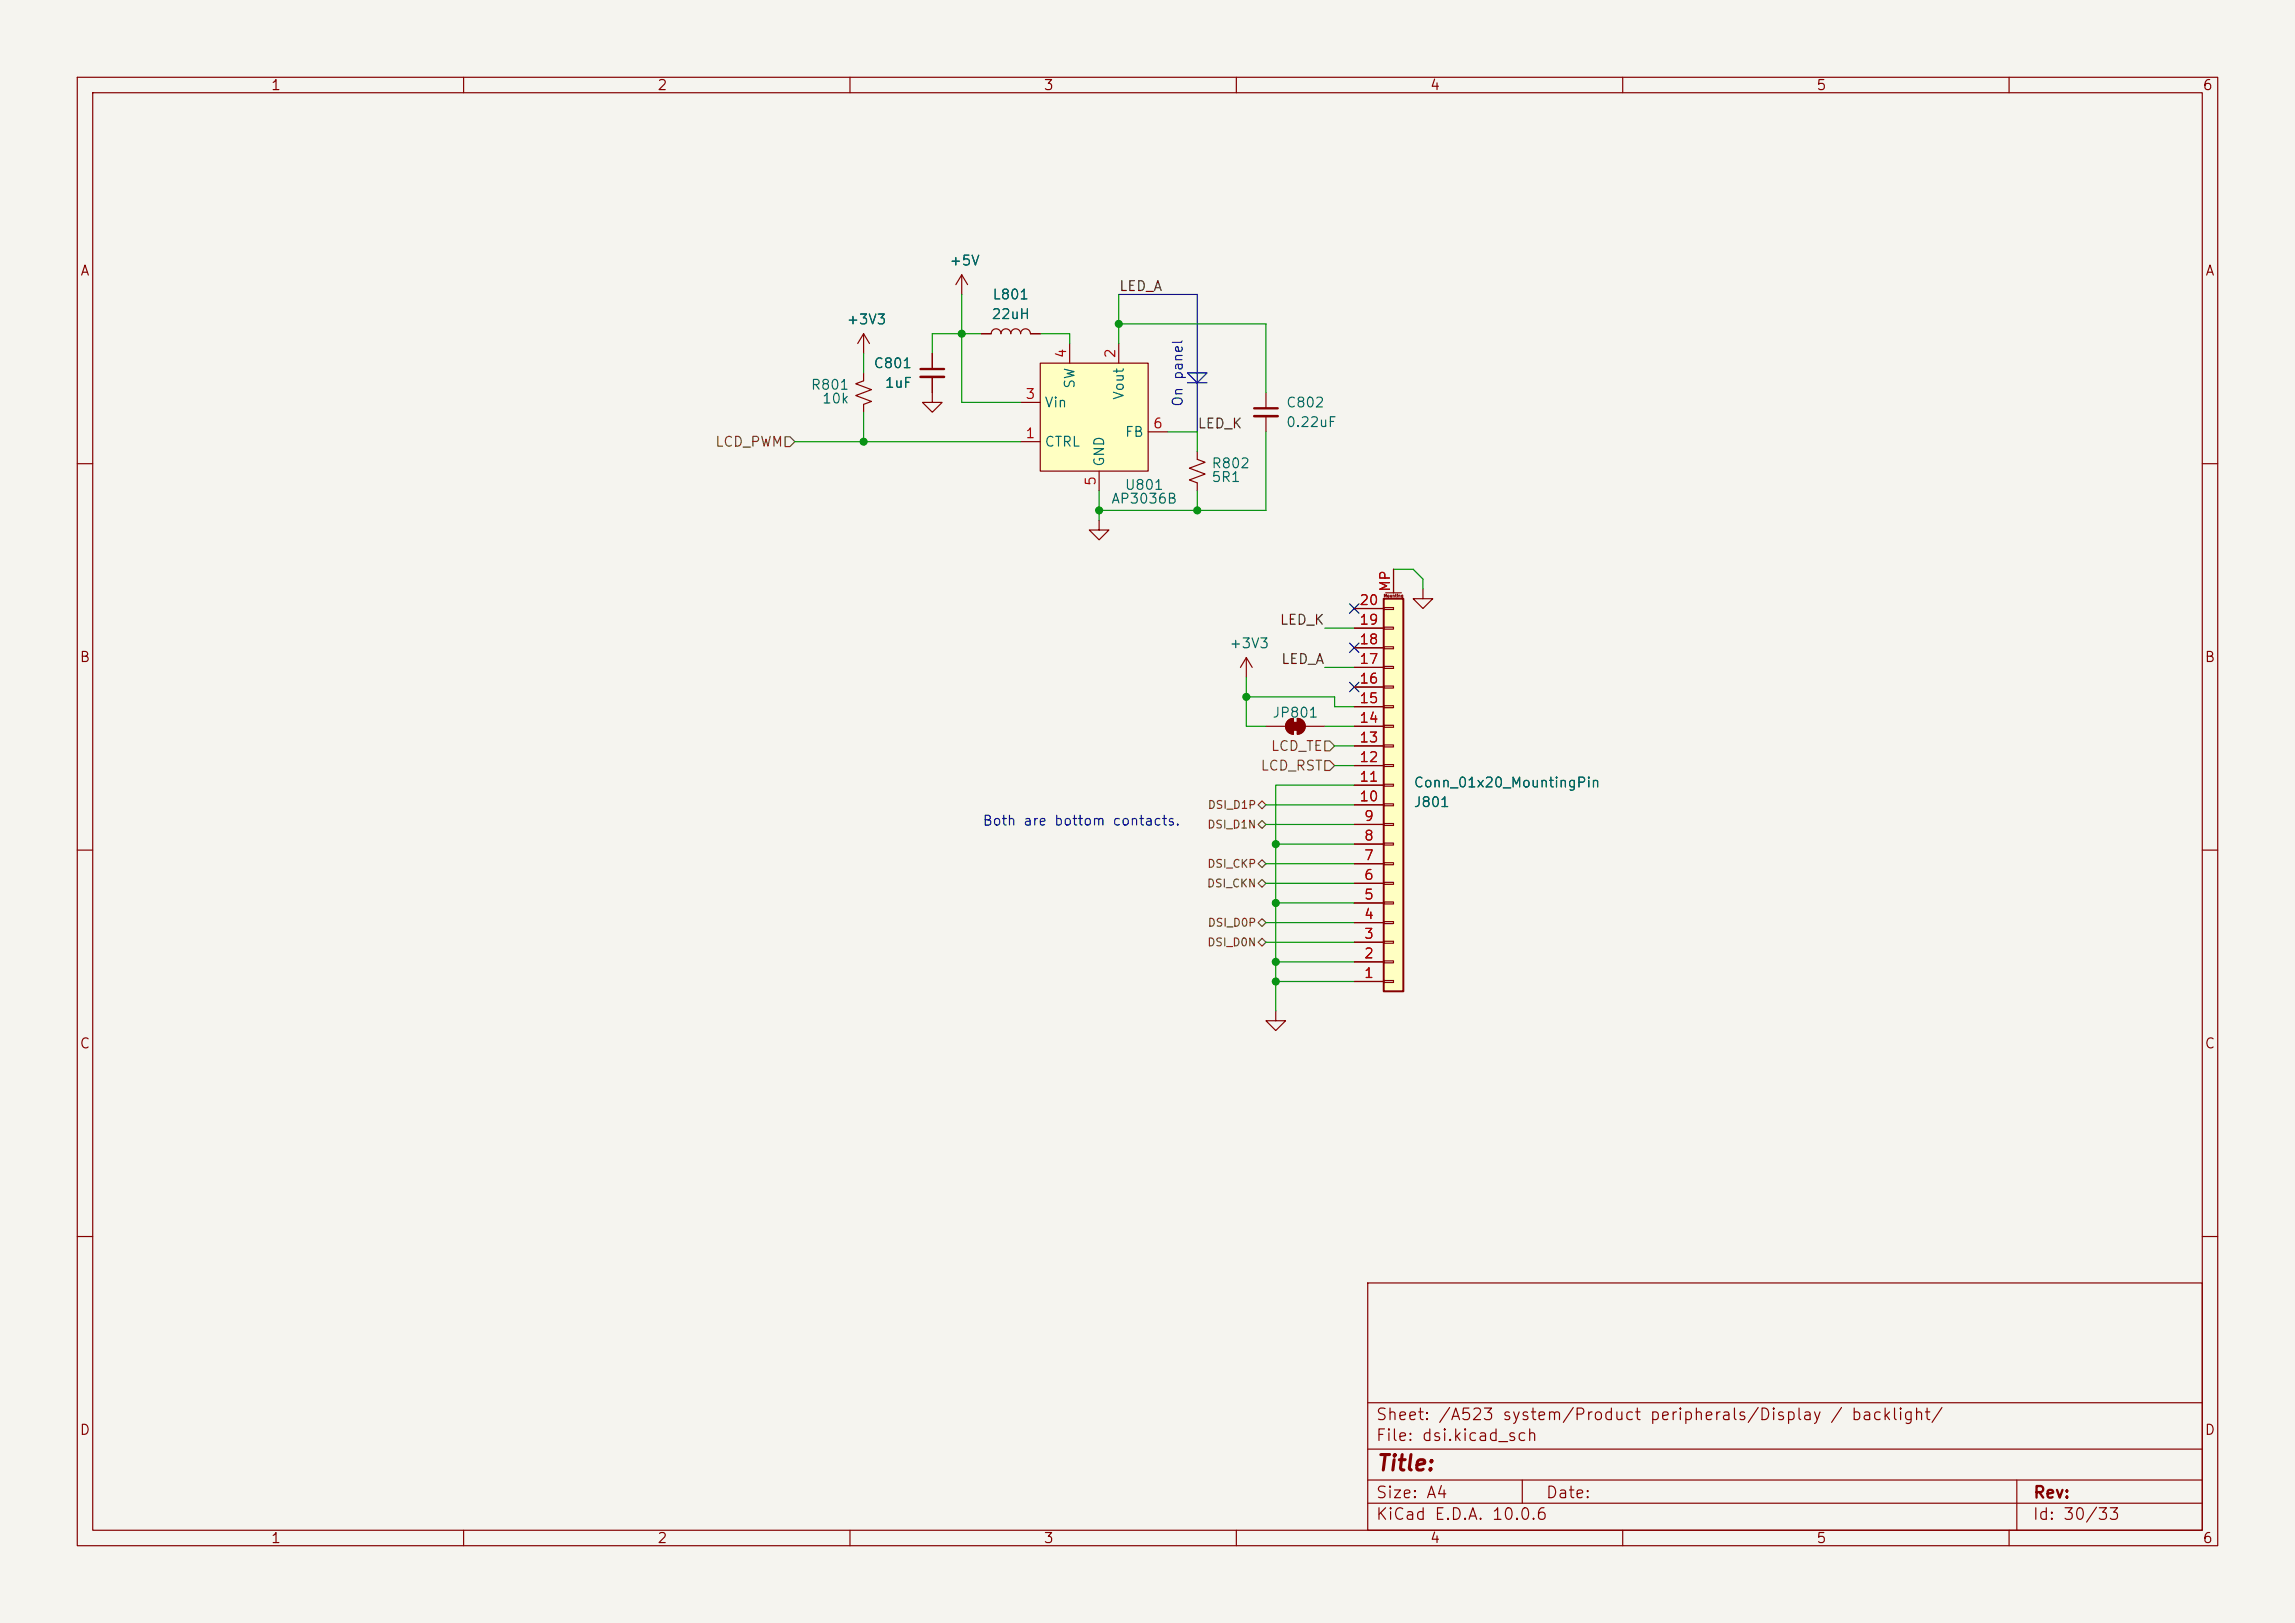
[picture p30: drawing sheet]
<svg xmlns="http://www.w3.org/2000/svg" width="297mm" height="210mm" viewBox="0 0 297 210" stroke-linecap="round" stroke-linejoin="round" font-family="sans-serif">
<defs><g id="words">
<text font-size="2" fill="#840000" x="178" y="190.8">Title:</text>
<g font-size="1.5" fill="#840000">
<text x="178" y="184.1">Sheet: /A523 system/Product peripherals/Display / backlight/</text>
<text x="178" y="186.8">File: dsi.kicad_sch</text>
<text x="178" y="197">KiCad E.D.A. 10.0.6</text>
<text x="178" y="194.2">Size: A4</text>
<text x="200" y="194.2">Date:</text>
<text x="263" y="197">Id: 30/33</text>
<text x="263" y="194.2">Rev:</text>
</g>
<g font-size="1.3" fill="#840000">
<text x="35" y="12">1</text>
<text x="85" y="12">2</text>
<text x="135" y="12">3</text>
<text x="185" y="12">4</text>
<text x="235" y="12">5</text>
<text x="285" y="12">6</text>
<text x="10.3" y="36">A</text>
<text x="285.3" y="36">A</text>
<text x="10.2" y="86">B</text>
<text x="285.2" y="86">B</text>
<text x="10.2" y="136">C</text>
<text x="285.2" y="136">C</text>
<text x="10.2" y="186">D</text>
<text x="285.2" y="186">D</text>
<text x="35" y="200">1</text>
<text x="85" y="200">2</text>
<text x="135" y="200">3</text>
<text x="185" y="200">4</text>
<text x="235" y="200">5</text>
<text x="285" y="200">6</text>
</g>
<g font-size="1.3" fill="#006464">
<text x="122.8" y="34.7">+5V</text>
<text x="128.2" y="41.6">22uH</text>
<text x="128.4" y="39.1">L801</text>
<text x="109.5" y="42.3">+3V3</text>
<text x="113" y="48">C801</text>
<text x="104.8" y="50.7">R801</text>
<text x="106.3" y="52.5">10k</text>
<text x="114.4" y="50.5">1uF</text>
<text x="135.1" y="53">Vin</text>
<text x="139.4" y="50.4" transform="rotate(-90 139.4 50.4)">SW</text>
<text x="145.7" y="51.8" transform="rotate(-90 145.7 51.8)">Vout</text>
<text x="166.4" y="53">C802</text>
<text x="135.1" y="58.1">CTRL</text>
<text x="145.5" y="56.8">FB</text>
<text x="166.4" y="55.6">0.22uF</text>
<text x="143.2" y="60.5" transform="rotate(-90 143.2 60.5)">GND</text>
<text x="143.7" y="65.5">AP3036B</text>
<text x="145.5" y="63.7">U801</text>
<text x="156.7" y="60.9">R802</text>
<text x="156.7" y="62.7">5R1</text>
<text x="159" y="84.2">+3V3</text>
<text x="164.6" y="93.2">JP801</text>
<text x="182.9" y="104.7">J801</text>
<text x="182.9" y="102.2">Conn_01x20_MountingPin</text>
</g>
<g font-size="1.3" fill="#0f0f0f">
<text x="144.8" y="38">LED_A</text>
<text x="154.9" y="55.8">LED_K</text>
<text x="165.5" y="81.2">LED_K</text>
<text x="165.7" y="86.2">LED_A</text>
</g>
<g font-size="1.3" fill="#a90000">
<text x="138.3" y="46.5" transform="rotate(-90 138.3 46.5)">4</text>
<text x="144.6" y="46.5" transform="rotate(-90 144.6 46.5)">2</text>
<text x="132.6" y="51.9">3</text>
<text x="132.6" y="57">1</text>
<text x="149.1" y="55.7">6</text>
<text x="142.1" y="63" transform="rotate(-90 142.1 63)">5</text>
<text x="180.2" y="76.7" transform="rotate(-90 180.2 76.7)">MP</text>
<text x="175.8" y="83.7">18</text>
<text x="175.8" y="81.1">19</text>
<text x="175.8" y="78.6">20</text>
<text x="175.8" y="88.8">16</text>
<text x="175.8" y="86.2">17</text>
<text x="175.8" y="93.8">14</text>
<text x="175.8" y="91.3">15</text>
<text x="175.8" y="101.5">11</text>
<text x="175.8" y="98.9">12</text>
<text x="175.8" y="96.4">13</text>
<text x="175.8" y="104">10</text>
<text x="176.4" y="106.5">9</text>
<text x="176.4" y="111.6">7</text>
<text x="176.4" y="109.1">8</text>
<text x="176.4" y="119.2">4</text>
<text x="176.4" y="116.7">5</text>
<text x="176.4" y="114.2">6</text>
<text x="176.4" y="124.3">2</text>
<text x="176.4" y="121.8">3</text>
<text x="176.4" y="126.9">1</text>
</g>
<g font-size="1.3" fill="#0000c2">
<text x="153.4" y="52.7" transform="rotate(-90 153.4 52.7)">On panel</text>
<text x="127.1" y="107.1">Both are bottom contacts.</text>
</g>
<g font-size="1.3" fill="#725600">
<text x="92.5" y="58.1">LCD_PWM</text>
<text x="163" y="100">LCD_RST</text>
<text x="164.4" y="97.5">LCD_TE</text>
</g>
<g font-size="1" fill="#725600">
<text x="156.2" y="107.4">DSI_D1N</text>
<text x="156.2" y="104.9">DSI_D1P</text>
<text x="156.2" y="112.5">DSI_CKP</text>
<text x="156.1" y="115.1">DSI_CKN</text>
<text x="156.2" y="122.7">DSI_D0N</text>
<text x="156.2" y="120.1">DSI_D0P</text>
</g>
<text font-size=".4" fill="#840000" x="179" y="77.4">Mounting</text>
</g></defs>
<path d="M0 0h297v210h-297z" fill="#f5f4ef" stroke="#f5f4ef" stroke-width=".13"/>
<g fill="none" stroke="#840000" stroke-width=".15">
<path d="M10 10h277v190h-277zM12 12h273v186h-273zM60 10v2M110 10v2M160 10v2M210 10v2M260 10v2M124.5 35.6l-.8 1.2M124.5 35.6l.7 1.2M124.5 35.6v2.5M111.8 48.3v1l-1.1 .4 2.1 .7-2.1 .8 2.1 .7-1 .4v1M127 43.2h1.3a.64 .64 0 0 1 .6-.7 .64 .64 0 0 1 .6 .7 .64 .64 0 0 1 .7-.7 .64 .64 0 0 1 .6 .7 .64 .64 0 0 1 .6-.7 .64 .64 0 0 1 .7 .7 .64 .64 0 0 1 .6-.7 .64 .64 0 0 1 .6 .7h1.3"/>
<path d="M154.9 58.4v1l1.1 .4-2.1 .8 2.1 .7-2.1 .8 1 .4v1M163.8 50.8v2M163.8 53.8v2.1M10 60h2M184.1 76.2v1.3h-1.2l1.2 1.2 1.3-1.2h-1.3M285 60h2M10 110h2M285 110h2M165.1 130.8v1.3h-1.3l1.3 1.3 1.3-1.3h-1.3M10 160h2M177 166h108v32h-108zM285 160h2"/>
<path d="M60 198v2M110 198v2M160 198v2M177 194.5h108M177 191.5h108M177 187.5h108M177 181.5h108M197 191.5v3M210 198v2M260 198v2M261 191.5v6.5"/>
</g>
<path d="M162.3 52.8h3.1" fill="none" stroke="#840000" stroke-width=".3"/>
<path d="M162.3 53.8h3.1" fill="none" stroke="#840000" stroke-width=".33"/>
<path d="M134.6 47h14v14h-14z" fill="#ffffc2"/>
<g fill="none" stroke="#840000" stroke-width=".15">
<path d="M111.8 43.2l-.8 1.3M111.8 43.2l.7 1.3M111.8 43.2v2.5M120.6 48.8v3.3h-1.2l1.2 1.2 1.3-1.2h-1.3M120.6 45.7v2.1M132.1 57.2h2.5M132.1 52.1h2.5M134.6 47h14v14h-14zM138.4 44.5v2.5M144.8 44.5v2.5M148.6 55.9h2.5M142.2 67.3v1.3h-1.2l1.2 1.3 1.3-1.3h-1.3"/>
<path d="M142.2 61v2.5M161.3 85.1l-.8 1.3M161.3 85.1l.8 1.3M161.3 85.1v2.5M163.8 94h2.6M166.7 93.3l.3-.3h.4v2a1.02 1.02 0 0 1-.9-.6 1.02 1.02 0 0 1 .2-1.1zM167.9 93a1.02 1.02 0 0 1 1 1 1.02 1.02 0 0 1-1 1zM168.9 94h2.5"/>
</g>
<g fill="#840000" stroke="#840000" stroke-width=".15">
<path d="M167.1 93.5h1v1h-1z"/>
<path d="M166.7 93.3l.3-.3h.4v2a1.02 1.02 0 0 1-.9-.6 1.02 1.02 0 0 1 .2-1.1z"/>
<path d="M167.9 93a1.02 1.02 0 0 1 1 1 1.02 1.02 0 0 1-1 1z"/>
</g>
<path d="M119.1 47.8h3.1" fill="none" stroke="#840000" stroke-width=".3"/>
<path d="M119.1 48.8h3.1" fill="none" stroke="#840000" stroke-width=".33"/>
<path d="M179.1 77.5h2.5v50.8h-2.5z" fill="#ffffc2"/>
<path d="M179.1 77.5h2.5v50.8h-2.5z" fill="none" stroke="#840000" stroke-width=".25"/>
<g fill="none" stroke="#840000" stroke-width=".15">
<path d="M120.6 45.7v2.1M120.6 48.8v2M127 43.2h1.3M133.3 43.2h1.3M175.3 78.7h3.8M179.1 78.6h1.2v.3h-1.2zM179.3 76.7h2.1M180.3 73.7v3M175.3 99.1h3.8M175.3 96.5h3.8M175.3 94h3.8M175.3 91.4h3.8"/>
<path d="M175.3 88.9h3.8M175.3 86.4h3.8M175.3 83.8h3.8M175.3 81.3h3.8M179.1 98.9h1.2v.3h-1.2zM179.1 96.4h1.2v.2h-1.2zM179.1 93.9h1.2v.2h-1.2zM179.1 91.3h1.2v.3h-1.2zM179.1 88.8h1.2v.2h-1.2zM179.1 86.2h1.2v.3h-1.2zM179.1 83.7h1.2v.2h-1.2zM179.1 81.2h1.2v.2h-1.2z"/>
<path d="M175.3 119.4h3.8M175.3 116.8h3.8M175.3 114.3h3.8M175.3 111.8h3.8M175.3 109.2h3.8M175.3 106.7h3.8M175.3 104.1h3.8M175.3 101.6h3.8M179.1 119.3h1.2v.2h-1.2zM179.1 116.7h1.2v.3h-1.2zM179.1 114.2h1.2v.2h-1.2zM179.1 111.6h1.2v.3h-1.2z"/>
<path d="M179.1 109.1h1.2v.2h-1.2zM179.1 106.6h1.2v.2h-1.2zM179.1 104h1.2v.3h-1.2zM179.1 101.5h1.2v.2h-1.2zM175.3 127h3.8M175.3 124.5h3.8M175.3 121.9h3.8M179.1 126.9h1.2v.2h-1.2zM179.1 124.3h1.2v.3h-1.2zM179.1 121.8h1.2v.2h-1.2z"/>
</g>
<path d="M101.6 56.5h.6l.7 .7-.7 .6h-.6zM171.4 98.4h.7l.6 .7-.6 .6h-.7zM171.4 95.9h.7l.6 .6-.6 .7h-.7zM162.8 111.8l.5-.5 .5 .5-.5 .5zM162.8 119.4l.5-.5 .5 .5-.5 .5zM162.8 106.7l.5-.5 .5 .5-.5 .5zM162.8 114.3l.5-.5 .5 .5-.5 .5zM162.8 104.1l.5-.5 .5 .5-.5 .5zM162.8 121.9l.5-.5 .5 .5-.5 .5z" fill="none" stroke="#725600" stroke-width=".15"/>
<path d="M144.8 38.1h10.1v17.8M153.7 48.3h2.5l-1.3 1.2zM153.7 49.5h2.5" fill="none" stroke="#0000c2" stroke-width=".15"/>
<g fill="none" stroke="#009600" stroke-width=".15">
<path d="M124.5 38.1v14h7.6M144.8 38.1v6.4M102.9 57.2h29.2M111.8 45.7v2.6M111.8 53.3v3.9M127 43.2h-6.4v2.5M134.6 43.2h3.8v1.3M144.8 41.9h19v8.9M151.1 55.9h3.8v2.5M163.8 55.9v10.1h-21.6M142.2 63.5v3.8M154.9 63.5v2.5"/>
<path d="M180.3 73.7h2.6l1.2 1.2v1.3M161.3 90.2h11.4v1.2h2.6M161.3 87.6v6.4h2.5M171.4 94h3.9M171.4 86.4h3.9M171.4 81.3h3.9M172.7 96.5h2.6M172.7 99.1h2.6M163.8 106.7h11.5M163.8 104.1h11.5M163.8 111.8h11.5M163.8 114.3h11.5"/>
<path d="M163.8 119.4h11.5M165.1 109.2h10.2M165.1 116.8h10.2M175.3 101.6h-10.2v29.2M163.8 121.9h11.5M165.1 124.5h10.2M165.1 127h10.2"/>
</g>
<path d="M174.7 78.1l1.2 1.2M175.9 78.1l-1.2 1.2M174.7 83.2l1.2 1.2M174.7 88.3l1.2 1.2M175.9 83.2l-1.2 1.2M175.9 88.3l-1.2 1.2" fill="none" stroke="#000084" stroke-width=".15"/>
<g fill="#009600" stroke="#009600" stroke-width=".13">
<circle cx="154.9" cy="66" r=".46"/>
<circle cx="142.2" cy="66" r=".46"/>
<circle cx="144.8" cy="41.9" r=".46"/>
<circle cx="124.5" cy="43.2" r=".46"/>
<circle cx="111.8" cy="57.2" r=".46"/>
<circle cx="165.1" cy="109.2" r=".46"/>
<circle cx="165.1" cy="124.5" r=".46"/>
<circle cx="165.1" cy="127" r=".46"/>
<circle cx="165.1" cy="116.8" r=".46"/>
<circle cx="161.3" cy="90.2" r=".46"/>
</g>
<use href="#words"/>
</svg>
